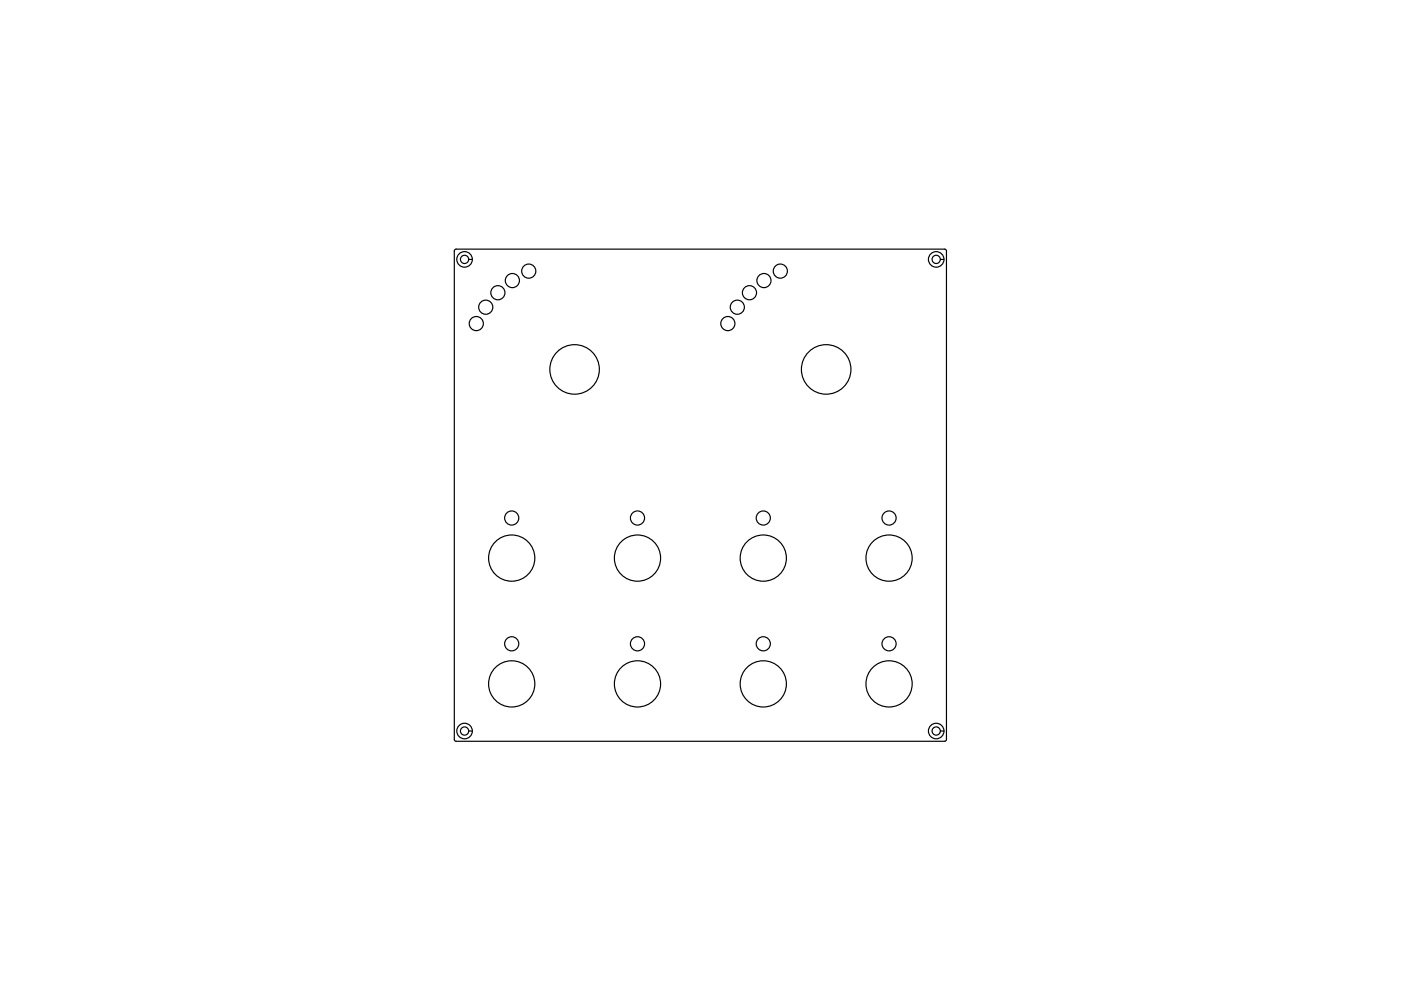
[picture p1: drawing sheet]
<svg xmlns="http://www.w3.org/2000/svg" width="297mm" height="210mm" viewBox="0 0 297 210" stroke-linecap="round" stroke-linejoin="round" font-family="sans-serif">
<g fill="none" stroke="#000" stroke-width=".25">
<path d="M96.4 53l.3-.2 103.8 .1 .2 .3-.1 103.8-.3 .2-103.8-.1-.2-.3zM99.4 55h.7M199.4 55h.7M99.4 155h.7M199.4 155h.7"/>
<circle cx="98.5" cy="55" r="1.65"/>
<circle cx="98.5" cy="55" r=".88"/>
<circle cx="108.6" cy="59.5" r="1.5"/>
<circle cx="112.1" cy="57.5" r="1.5"/>
<circle cx="162" cy="59.5" r="1.5"/>
<circle cx="165.4" cy="57.5" r="1.5"/>
<circle cx="198.5" cy="55" r="1.65"/>
<circle cx="198.5" cy="55" r=".88"/>
<circle cx="101" cy="68.6" r="1.5"/>
<circle cx="103" cy="65.1" r="1.5"/>
<circle cx="105.6" cy="62.1" r="1.5"/>
<circle cx="121.8" cy="78.3" r="5.3"/>
<circle cx="154.3" cy="68.6" r="1.5"/>
<circle cx="156.3" cy="65.1" r="1.5"/>
<circle cx="158.9" cy="62.1" r="1.5"/>
<circle cx="175.2" cy="78.3" r="5.3"/>
<circle cx="108.5" cy="118.3" r="4.9"/>
<circle cx="108.5" cy="109.8" r="1.5"/>
<circle cx="135.2" cy="118.3" r="4.9"/>
<circle cx="135.2" cy="109.8" r="1.5"/>
<circle cx="161.8" cy="118.3" r="4.9"/>
<circle cx="161.8" cy="109.8" r="1.5"/>
<circle cx="188.5" cy="118.3" r="4.9"/>
<circle cx="188.5" cy="109.8" r="1.5"/>
<circle cx="108.5" cy="136.5" r="1.5"/>
<circle cx="135.2" cy="136.5" r="1.5"/>
<circle cx="161.8" cy="136.5" r="1.5"/>
<circle cx="188.5" cy="136.5" r="1.5"/>
<circle cx="98.5" cy="155" r="1.65"/>
<circle cx="98.5" cy="155" r=".88"/>
<circle cx="108.5" cy="145" r="4.9"/>
<circle cx="135.2" cy="145" r="4.9"/>
<circle cx="161.8" cy="145" r="4.9"/>
<circle cx="188.5" cy="145" r="4.9"/>
<circle cx="198.5" cy="155" r="1.65"/>
<circle cx="198.5" cy="155" r=".88"/>
</g>
</svg>
